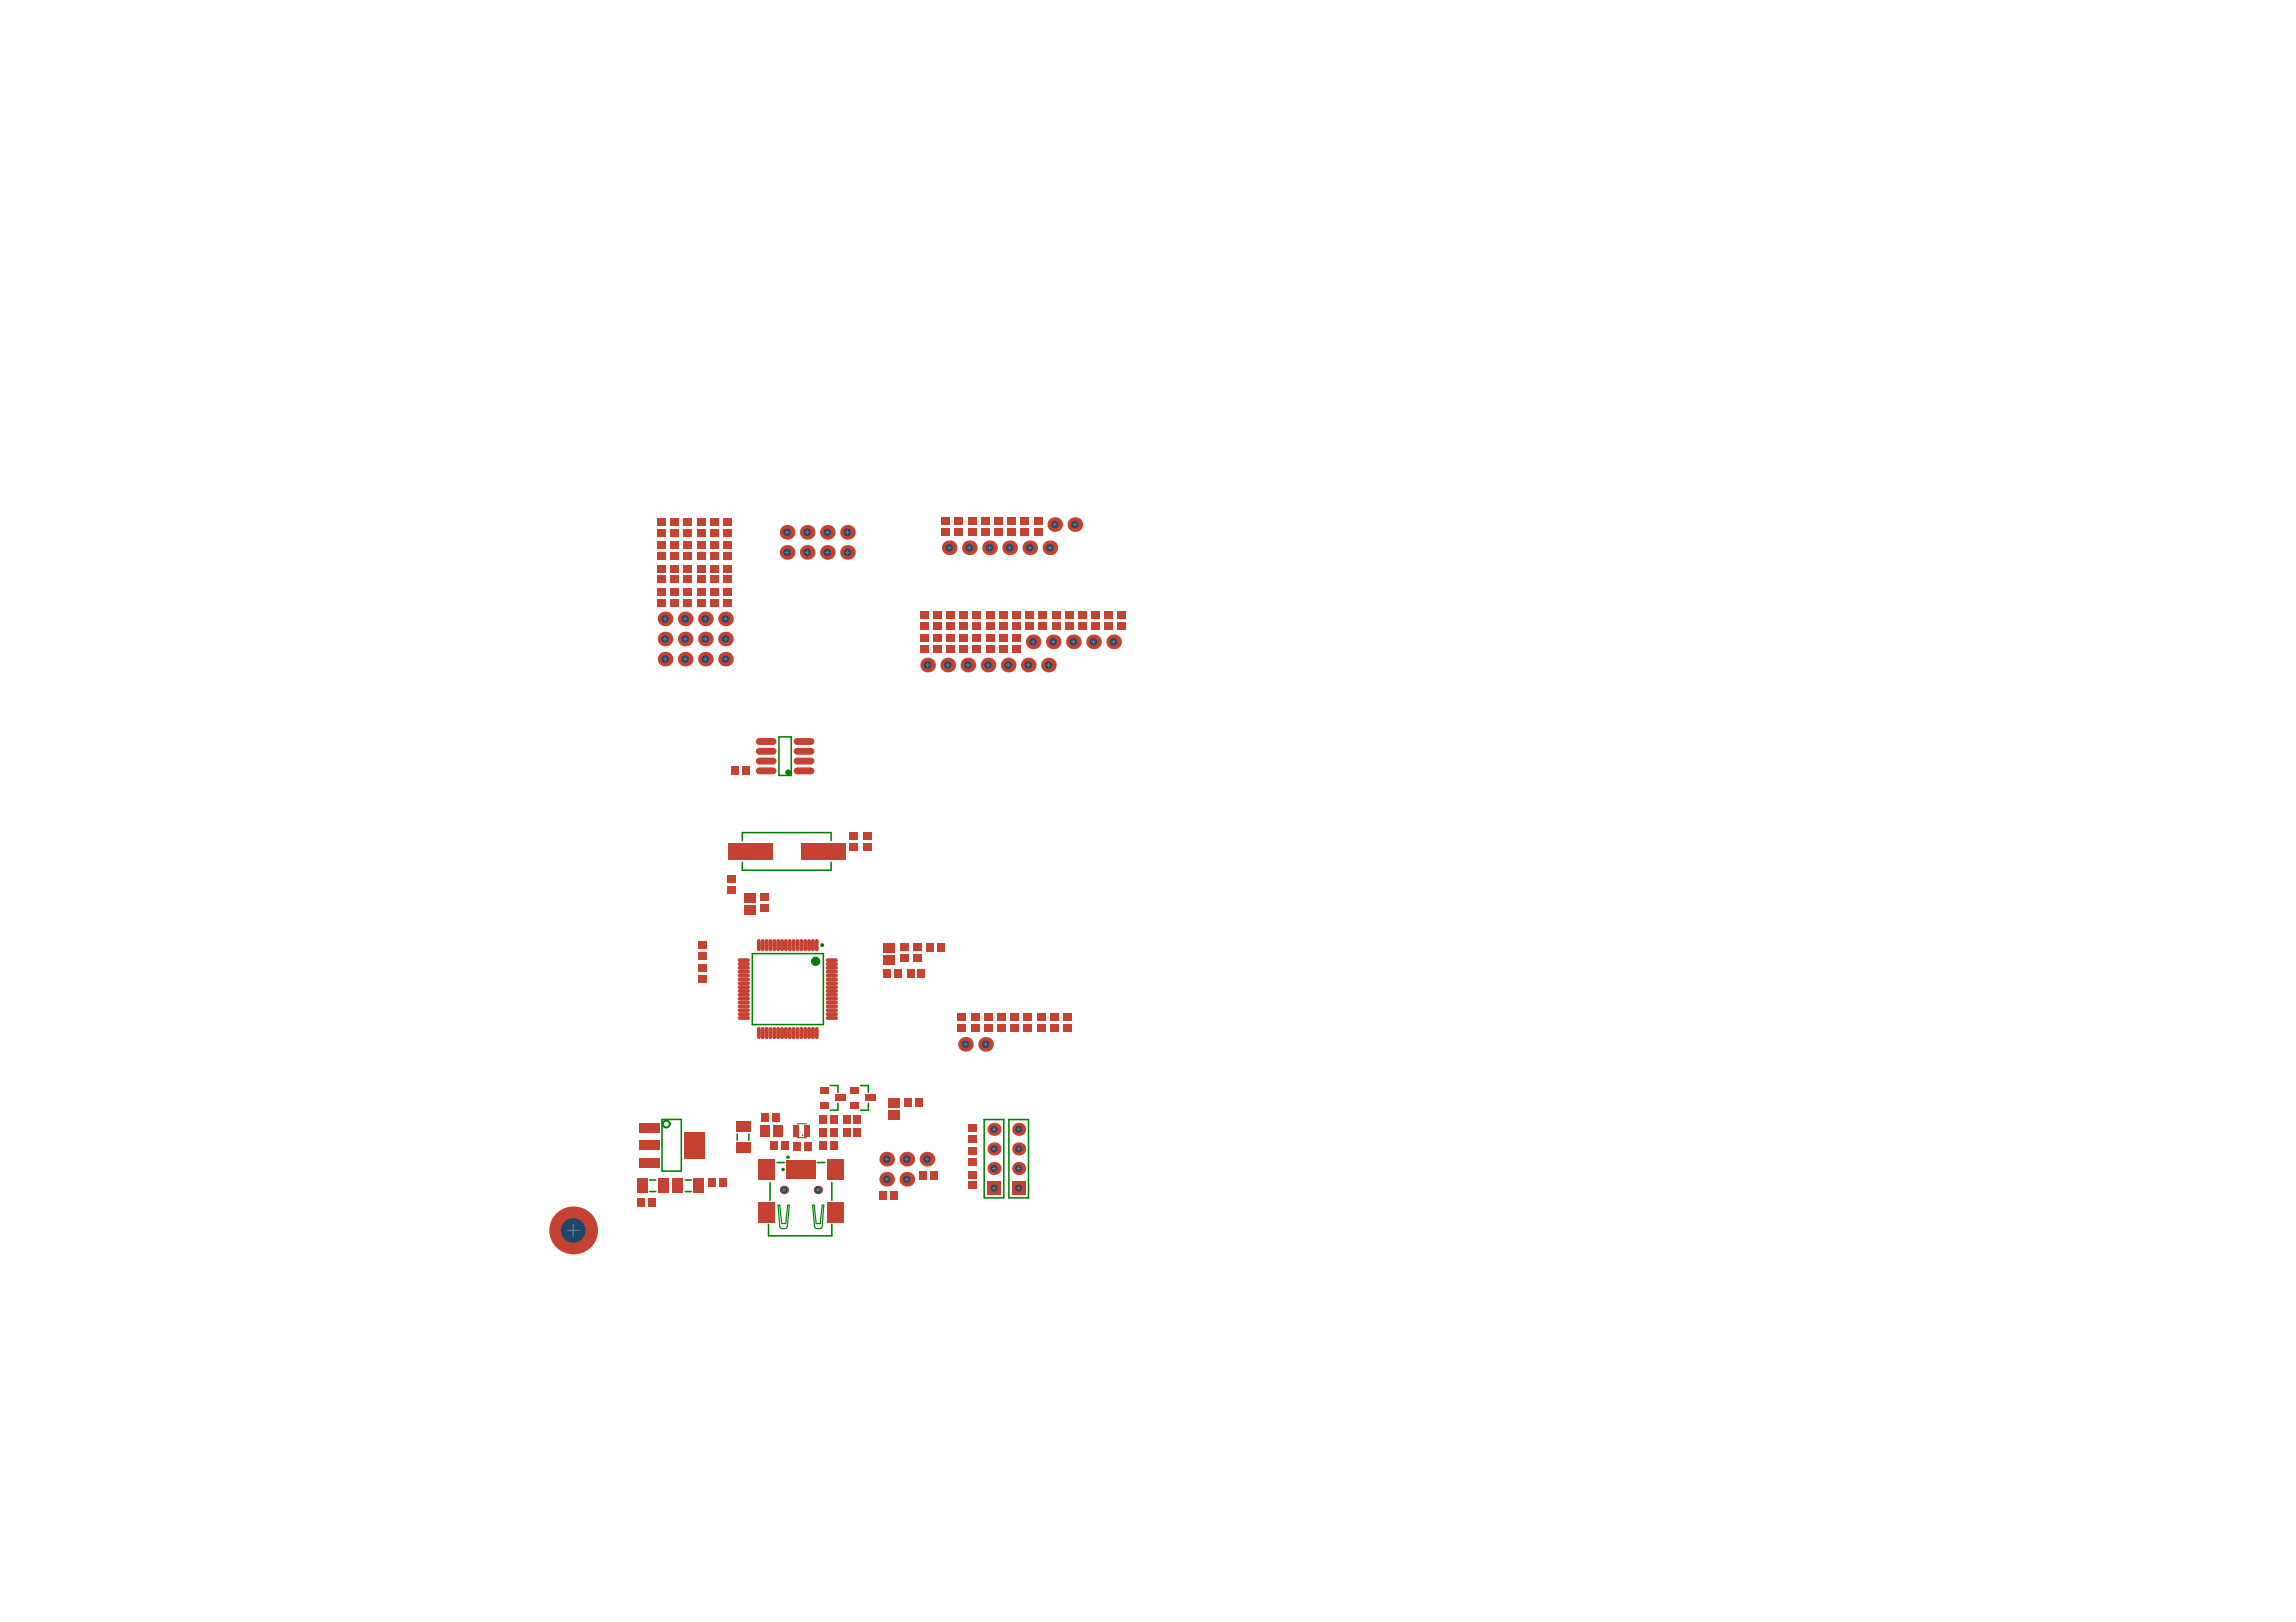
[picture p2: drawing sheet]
<svg xmlns="http://www.w3.org/2000/svg" width="297mm" height="210mm" viewBox="0 0 297 210" stroke-linecap="round" stroke-linejoin="round" font-family="sans-serif">
<circle cx="101.8" cy="68.9" r=".95" fill="#c64230"/>
<circle cx="101.8" cy="68.9" r=".47" fill="#1f4769"/>
<circle cx="105.8" cy="154" r=".55" fill="#c64230"/>
<circle cx="105.8" cy="154" r=".45" fill="#1f4769"/>
<circle cx="101.8" cy="71.5" r=".95" fill="#c64230"/>
<circle cx="101.8" cy="71.5" r=".47" fill="#1f4769"/>
<circle cx="86" cy="85.3" r=".95" fill="#c64230"/>
<circle cx="86" cy="85.3" r=".47" fill="#1f4769"/>
<circle cx="88.6" cy="85.3" r=".95" fill="#c64230"/>
<circle cx="88.6" cy="85.3" r=".47" fill="#1f4769"/>
<circle cx="88.6" cy="82.7" r=".95" fill="#c64230"/>
<circle cx="88.6" cy="82.7" r=".47" fill="#1f4769"/>
<circle cx="86" cy="82.7" r=".95" fill="#c64230"/>
<circle cx="86" cy="82.7" r=".47" fill="#1f4769"/>
<circle cx="93.9" cy="82.7" r=".95" fill="#c64230"/>
<circle cx="93.9" cy="82.7" r=".47" fill="#1f4769"/>
<circle cx="93.9" cy="85.3" r=".95" fill="#c64230"/>
<circle cx="93.9" cy="85.3" r=".47" fill="#1f4769"/>
<circle cx="101.4" cy="154" r=".55" fill="#c64230"/>
<circle cx="101.4" cy="154" r=".45" fill="#1f4769"/>
<circle cx="104.4" cy="68.9" r=".95" fill="#c64230"/>
<circle cx="104.4" cy="68.9" r=".47" fill="#1f4769"/>
<circle cx="114.7" cy="150" r=".95" fill="#c64230"/>
<circle cx="114.7" cy="150" r=".47" fill="#1f4769"/>
<circle cx="109.6" cy="68.9" r=".95" fill="#c64230"/>
<circle cx="109.6" cy="68.9" r=".47" fill="#1f4769"/>
<circle cx="119.9" cy="150" r=".95" fill="#c64230"/>
<circle cx="119.9" cy="150" r=".47" fill="#1f4769"/>
<circle cx="117.3" cy="150" r=".95" fill="#c64230"/>
<circle cx="117.3" cy="150" r=".47" fill="#1f4769"/>
<circle cx="120" cy="86.1" r=".95" fill="#c64230"/>
<circle cx="120" cy="86.1" r=".47" fill="#1f4769"/>
<circle cx="122.6" cy="86.1" r=".95" fill="#c64230"/>
<circle cx="122.6" cy="86.1" r=".47" fill="#1f4769"/>
<path d="M127.7 152.9h1.7v1.7h-1.7z" fill-rule="evenodd" fill="#c64230"/>
<circle cx="128.6" cy="153.8" r=".45" fill="#1f4769"/>
<circle cx="128.6" cy="146.1" r=".85" fill="#c64230"/>
<circle cx="128.6" cy="146.1" r=".45" fill="#1f4769"/>
<circle cx="128.6" cy="148.7" r=".85" fill="#c64230"/>
<circle cx="128.6" cy="148.7" r=".45" fill="#1f4769"/>
<circle cx="128.6" cy="151.2" r=".85" fill="#c64230"/>
<circle cx="128.6" cy="151.2" r=".45" fill="#1f4769"/>
<circle cx="127.5" cy="135.1" r=".95" fill="#c64230"/>
<circle cx="127.5" cy="135.1" r=".47" fill="#1f4769"/>
<circle cx="130.4" cy="86.1" r=".95" fill="#c64230"/>
<circle cx="130.4" cy="86.1" r=".47" fill="#1f4769"/>
<circle cx="125.2" cy="86.1" r=".95" fill="#c64230"/>
<circle cx="125.2" cy="86.1" r=".47" fill="#1f4769"/>
<circle cx="127.8" cy="86.1" r=".95" fill="#c64230"/>
<circle cx="127.8" cy="86.1" r=".47" fill="#1f4769"/>
<circle cx="133.7" cy="83.1" r=".95" fill="#c64230"/>
<circle cx="133.7" cy="83.1" r=".47" fill="#1f4769"/>
<circle cx="136.3" cy="83.1" r=".95" fill="#c64230"/>
<circle cx="136.3" cy="83.1" r=".47" fill="#1f4769"/>
<circle cx="138.9" cy="83.1" r=".95" fill="#c64230"/>
<circle cx="138.9" cy="83.1" r=".47" fill="#1f4769"/>
<circle cx="135.6" cy="86.1" r=".95" fill="#c64230"/>
<circle cx="135.6" cy="86.1" r=".47" fill="#1f4769"/>
<circle cx="136.5" cy="67.9" r=".95" fill="#c64230"/>
<circle cx="136.5" cy="67.9" r=".47" fill="#1f4769"/>
<circle cx="139.1" cy="67.9" r=".95" fill="#c64230"/>
<circle cx="139.1" cy="67.9" r=".47" fill="#1f4769"/>
<circle cx="141.5" cy="83.1" r=".95" fill="#c64230"/>
<circle cx="141.5" cy="83.1" r=".47" fill="#1f4769"/>
<circle cx="144.1" cy="83.1" r=".95" fill="#c64230"/>
<circle cx="144.1" cy="83.1" r=".47" fill="#1f4769"/>
<circle cx="88.6" cy="80.1" r=".95" fill="#c64230"/>
<circle cx="88.6" cy="80.1" r=".47" fill="#1f4769"/>
<circle cx="86" cy="80.1" r=".95" fill="#c64230"/>
<circle cx="86" cy="80.1" r=".47" fill="#1f4769"/>
<circle cx="93.9" cy="80.1" r=".95" fill="#c64230"/>
<circle cx="93.9" cy="80.1" r=".47" fill="#1f4769"/>
<circle cx="104.4" cy="71.5" r=".95" fill="#c64230"/>
<circle cx="104.4" cy="71.5" r=".47" fill="#1f4769"/>
<circle cx="114.7" cy="152.6" r=".95" fill="#c64230"/>
<circle cx="114.7" cy="152.6" r=".47" fill="#1f4769"/>
<circle cx="109.6" cy="71.5" r=".95" fill="#c64230"/>
<circle cx="109.6" cy="71.5" r=".47" fill="#1f4769"/>
<circle cx="117.3" cy="152.6" r=".95" fill="#c64230"/>
<circle cx="117.3" cy="152.6" r=".47" fill="#1f4769"/>
<circle cx="122.8" cy="70.9" r=".95" fill="#c64230"/>
<circle cx="122.8" cy="70.9" r=".47" fill="#1f4769"/>
<circle cx="125.4" cy="70.9" r=".95" fill="#c64230"/>
<circle cx="125.4" cy="70.9" r=".47" fill="#1f4769"/>
<circle cx="128" cy="70.9" r=".95" fill="#c64230"/>
<circle cx="128" cy="70.9" r=".47" fill="#1f4769"/>
<circle cx="130.6" cy="70.9" r=".95" fill="#c64230"/>
<circle cx="130.6" cy="70.9" r=".47" fill="#1f4769"/>
<circle cx="135.8" cy="70.9" r=".95" fill="#c64230"/>
<circle cx="135.8" cy="70.9" r=".47" fill="#1f4769"/>
<circle cx="91.3" cy="82.7" r=".95" fill="#c64230"/>
<circle cx="91.3" cy="82.7" r=".47" fill="#1f4769"/>
<circle cx="91.3" cy="85.3" r=".95" fill="#c64230"/>
<circle cx="91.3" cy="85.3" r=".47" fill="#1f4769"/>
<path d="M130.9 152.9h1.7v1.7h-1.7z" fill-rule="evenodd" fill="#c64230"/>
<circle cx="131.8" cy="153.8" r=".45" fill="#1f4769"/>
<circle cx="131.8" cy="146.1" r=".85" fill="#c64230"/>
<circle cx="131.8" cy="146.1" r=".45" fill="#1f4769"/>
<circle cx="131.8" cy="148.7" r=".85" fill="#c64230"/>
<circle cx="131.8" cy="148.7" r=".45" fill="#1f4769"/>
<circle cx="131.8" cy="151.2" r=".85" fill="#c64230"/>
<circle cx="131.8" cy="151.2" r=".45" fill="#1f4769"/>
<circle cx="124.9" cy="135.1" r=".95" fill="#c64230"/>
<circle cx="124.9" cy="135.1" r=".47" fill="#1f4769"/>
<circle cx="133" cy="86.1" r=".95" fill="#c64230"/>
<circle cx="133" cy="86.1" r=".47" fill="#1f4769"/>
<circle cx="107" cy="68.9" r=".95" fill="#c64230"/>
<circle cx="107" cy="68.9" r=".47" fill="#1f4769"/>
<circle cx="91.3" cy="80.1" r=".95" fill="#c64230"/>
<circle cx="91.3" cy="80.1" r=".47" fill="#1f4769"/>
<circle cx="133.2" cy="70.9" r=".95" fill="#c64230"/>
<circle cx="133.2" cy="70.9" r=".47" fill="#1f4769"/>
<circle cx="107" cy="71.5" r=".95" fill="#c64230"/>
<circle cx="107" cy="71.5" r=".47" fill="#1f4769"/>
<circle cx="74.2" cy="159.2" r="3.1" fill="#c64230"/>
<circle cx="74.2" cy="159.2" r="1.6" fill="#1f4769"/>
<g fill="#c64230">
<path d="M85 74.5h1.1v1h-1.1z" fill-rule="evenodd"/>
<path d="M85 73.1h1.1v1h-1.1z" fill-rule="evenodd"/>
<path d="M85 68.5h1.1v1h-1.1z" fill-rule="evenodd"/>
<path d="M85 67.1h1.1v1h-1.1z" fill-rule="evenodd"/>
<path d="M86.8 74.5h1.1v1h-1.1z" fill-rule="evenodd"/>
<path d="M86.8 73.1h1.1v1h-1.1z" fill-rule="evenodd"/>
<path d="M86.8 68.5h1.1v1h-1.1z" fill-rule="evenodd"/>
<path d="M86.8 67.1h1.1v1h-1.1z" fill-rule="evenodd"/>
<path d="M93.6 74.5h1.1v1h-1.1z" fill-rule="evenodd"/>
<path d="M93.6 73.1h1.1v1h-1.1z" fill-rule="evenodd"/>
<path d="M93.6 68.5h1.1v1h-1.1z" fill-rule="evenodd"/>
<path d="M93.6 67.1h1.1v1h-1.1z" fill-rule="evenodd"/>
<path d="M94.6 99.2h1v1.1h-1z" fill-rule="evenodd"/>
<path d="M99.6 147.7h1v1.1h-1z" fill-rule="evenodd"/>
<path d="M101 147.7h1v1.1h-1z" fill-rule="evenodd"/>
<path d="M104.1 146.1h.7v.5h-.7z" fill-rule="evenodd"/>
<path d="M104.1 145.6h.7v.5h-.7z" fill-rule="evenodd"/>
<path d="M104.1 146.6h.7v.5h-.7z" fill-rule="evenodd"/>
<path d="M107.4 147.7h1v1.1h-1z" fill-rule="evenodd"/>
<path d="M107.4 146h1v1.1h-1z" fill-rule="evenodd"/>
</g>
<g fill="none" stroke="#c64230" stroke-width=".5">
<path d="M107.1 131.7h1.1M107.1 131.2h1.1M107.1 130.7h1.1M107.1 130.2h1.1M107.1 129.7h1.1M107.1 129.2h1.1M107.1 128.7h1.1M107.1 128.2h1.1M107.1 127.7h1.1M107.1 127.2h1.1M107.1 126.7h1.1M107.1 126.3h1.1"/>
<path d="M107.1 125.8h1.1M107.1 125.3h1.1M107.1 124.8h1.1M107.1 124.3h1.1"/>
</g>
<g fill="#c64230">
<path d="M109 146h1v1.1h-1z" fill-rule="evenodd"/>
<path d="M109.9 109.1h1.1v1h-1.1z" fill-rule="evenodd"/>
<path d="M109.9 107.7h1.1v1h-1.1z" fill-rule="evenodd"/>
<path d="M111.6 109.1h1.1v1h-1.1z" fill-rule="evenodd"/>
<path d="M111.6 107.7h1.1v1h-1.1z" fill-rule="evenodd"/>
<path d="M113.7 154.2h1v1.1h-1z" fill-rule="evenodd"/>
<path d="M115.1 154.2h1v1.1h-1z" fill-rule="evenodd"/>
<path d="M114.9 143.7h1.5v1.2h-1.5z" fill-rule="evenodd"/>
<path d="M114.9 142.1h1.5v1.2h-1.5z" fill-rule="evenodd"/>
<path d="M115.7 125.5h1v1.1h-1z" fill-rule="evenodd"/>
<path d="M117 142.1h1v1.1h-1z" fill-rule="evenodd"/>
<path d="M117.3 125.5h1v1.1h-1z" fill-rule="evenodd"/>
<path d="M119 83.5h1.1v1h-1.1z" fill-rule="evenodd"/>
<path d="M119 80.5h1.1v1h-1.1z" fill-rule="evenodd"/>
<path d="M119 79.1h1.1v1h-1.1z" fill-rule="evenodd"/>
<path d="M121.8 68.3h1.1v1h-1.1z" fill-rule="evenodd"/>
<path d="M121.8 66.9h1.1v1h-1.1z" fill-rule="evenodd"/>
<path d="M123.9 131.1h1.1v1h-1.1z" fill-rule="evenodd"/>
<path d="M124.1 83.5h1.1v1h-1.1z" fill-rule="evenodd"/>
<path d="M124.1 80.5h1.1v1h-1.1z" fill-rule="evenodd"/>
<path d="M124.1 79.1h1.1v1h-1.1z" fill-rule="evenodd"/>
<path d="M123.5 68.3h1.1v1h-1.1z" fill-rule="evenodd"/>
<path d="M123.5 66.9h1.1v1h-1.1z" fill-rule="evenodd"/>
<path d="M125.3 151.5h1.1v1h-1.1z" fill-rule="evenodd"/>
<path d="M125.3 149.9h1.1v1h-1.1z" fill-rule="evenodd"/>
<path d="M125.3 145.5h1.1v1h-1.1z" fill-rule="evenodd"/>
<path d="M125.6 131.1h1.1v1h-1.1z" fill-rule="evenodd"/>
<path d="M125.8 83.5h1.1v1h-1.1z" fill-rule="evenodd"/>
<path d="M125.8 80.5h1.1v1h-1.1z" fill-rule="evenodd"/>
<path d="M125.8 79.1h1.1v1h-1.1z" fill-rule="evenodd"/>
<path d="M125.2 68.3h1.1v1h-1.1z" fill-rule="evenodd"/>
<path d="M125.2 66.9h1.1v1h-1.1z" fill-rule="evenodd"/>
<path d="M127.3 131.1h1.1v1h-1.1z" fill-rule="evenodd"/>
<path d="M127.5 83.5h1.1v1h-1.1z" fill-rule="evenodd"/>
<path d="M127.5 80.5h1.1v1h-1.1z" fill-rule="evenodd"/>
<path d="M127.5 79.1h1.1v1h-1.1z" fill-rule="evenodd"/>
<path d="M129.2 83.5h1.1v1h-1.1z" fill-rule="evenodd"/>
<path d="M129.2 80.5h1.1v1h-1.1z" fill-rule="evenodd"/>
<path d="M129.2 79.1h1.1v1h-1.1z" fill-rule="evenodd"/>
<path d="M132 68.3h1.1v1h-1.1z" fill-rule="evenodd"/>
<path d="M132 66.9h1.1v1h-1.1z" fill-rule="evenodd"/>
<path d="M134.1 131.1h1.1v1h-1.1z" fill-rule="evenodd"/>
<path d="M133.7 68.3h1.1v1h-1.1z" fill-rule="evenodd"/>
<path d="M133.7 66.9h1.1v1h-1.1z" fill-rule="evenodd"/>
<path d="M135.8 131.1h1.1v1h-1.1z" fill-rule="evenodd"/>
<path d="M136.1 80.5h1.1v1h-1.1z" fill-rule="evenodd"/>
<path d="M136.1 79.1h1.1v1h-1.1z" fill-rule="evenodd"/>
<path d="M137.6 131.1h1.1v1h-1.1z" fill-rule="evenodd"/>
<path d="M137.8 80.5h1.1v1h-1.1z" fill-rule="evenodd"/>
<path d="M137.8 79.1h1.1v1h-1.1z" fill-rule="evenodd"/>
<path d="M139.5 80.5h1.1v1h-1.1z" fill-rule="evenodd"/>
<path d="M139.5 79.1h1.1v1h-1.1z" fill-rule="evenodd"/>
<path d="M82.4 155h1v1.1h-1z" fill-rule="evenodd"/>
<path d="M82.4 152.5h1.3v1.9h-1.3z" fill-rule="evenodd"/>
<path d="M85.1 152.5h1.3v1.9h-1.3z" fill-rule="evenodd"/>
<path d="M85 71.5h1.1v1h-1.1z" fill-rule="evenodd"/>
<path d="M85 77.5h1.1v1h-1.1z" fill-rule="evenodd"/>
<path d="M85 76.1h1.1v1h-1.1z" fill-rule="evenodd"/>
<path d="M85 70.1h1.1v1h-1.1z" fill-rule="evenodd"/>
<path d="M87.1 152.5h1.2v1.9h-1.2z" fill-rule="evenodd"/>
<path d="M86.8 71.5h1.1v1h-1.1z" fill-rule="evenodd"/>
<path d="M86.8 77.5h1.1v1h-1.1z" fill-rule="evenodd"/>
<path d="M86.8 76.1h1.1v1h-1.1z" fill-rule="evenodd"/>
<path d="M86.8 70.1h1.1v1h-1.1z" fill-rule="evenodd"/>
<path d="M91.7 152.5h1v1.1h-1z" fill-rule="evenodd"/>
<path d="M93.1 152.5h1v1.1h-1z" fill-rule="evenodd"/>
<path d="M93.6 71.5h1.1v1h-1.1z" fill-rule="evenodd"/>
<path d="M93.6 77.5h1.1v1h-1.1z" fill-rule="evenodd"/>
<path d="M93.6 76.1h1.1v1h-1.1z" fill-rule="evenodd"/>
<path d="M93.6 70.1h1.1v1h-1.1z" fill-rule="evenodd"/>
</g>
<g fill="none" stroke="#c64230" stroke-width=".5">
<path d="M98.2 121.8v1.1M98.2 133.1v1.1M99.2 121.8v1.1M99.2 133.1v1.1M99.7 121.8v1.1M99.7 133.1v1.1M100.2 121.8v1.1M100.2 133.1v1.1M101.2 121.8v1.1M101.2 133.1v1.1M101.7 121.8v1.1M101.7 133.1v1.1"/>
<path d="M102.2 121.8v1.1M102.2 133.1v1.1M102.7 121.8v1.1M102.7 133.1v1.1M103.2 121.8v1.1M103.2 133.1v1.1M103.7 121.8v1.1M103.7 133.1v1.1M104.2 121.8v1.1M104.2 133.1v1.1M104.7 121.8v1.1M104.7 133.1v1.1"/>
<path d="M105.2 121.8v1.1M105.2 133.1v1.1M105.7 121.8v1.1M105.7 133.1v1.1"/>
</g>
<g fill="#c64230">
<path d="M107.4 144.3h1v1.1h-1z" fill-rule="evenodd"/>
<path d="M109 144.3h1v1.1h-1z" fill-rule="evenodd"/>
<path d="M119.8 122.1h1v1.1h-1z" fill-rule="evenodd"/>
<path d="M119 82.1h1.1v1h-1.1z" fill-rule="evenodd"/>
<path d="M121.2 122.1h1v1.1h-1z" fill-rule="evenodd"/>
<path d="M123.9 132.5h1.1v1h-1.1z" fill-rule="evenodd"/>
<path d="M124.1 82.1h1.1v1h-1.1z" fill-rule="evenodd"/>
<path d="M125.3 152.9h1.1v1h-1.1z" fill-rule="evenodd"/>
<path d="M125.3 148.5h1.1v1h-1.1z" fill-rule="evenodd"/>
<path d="M125.3 146.9h1.1v1h-1.1z" fill-rule="evenodd"/>
<path d="M125.6 132.5h1.1v1h-1.1z" fill-rule="evenodd"/>
<path d="M125.8 82.1h1.1v1h-1.1z" fill-rule="evenodd"/>
<path d="M127.3 132.5h1.1v1h-1.1z" fill-rule="evenodd"/>
<path d="M127.5 82.1h1.1v1h-1.1z" fill-rule="evenodd"/>
<path d="M129.2 82.1h1.1v1h-1.1z" fill-rule="evenodd"/>
<path d="M134.1 132.5h1.1v1h-1.1z" fill-rule="evenodd"/>
<path d="M135.8 132.5h1.1v1h-1.1z" fill-rule="evenodd"/>
<path d="M137.6 132.5h1.1v1h-1.1z" fill-rule="evenodd"/>
<path d="M101.7 150.2h.7v2.4h-.7z" fill-rule="evenodd"/>
<path d="M104.1 150.2h.7v2.4h-.7z" fill-rule="evenodd"/>
<path d="M103.3 150.2h.7v2.4h-.7z" fill-rule="evenodd"/>
<path d="M104.9 150.2h.7v2.4h-.7z" fill-rule="evenodd"/>
<path d="M90.3 123.2h1.1v1h-1.1z" fill-rule="evenodd"/>
<path d="M90.3 121.8h1.1v1h-1.1z" fill-rule="evenodd"/>
<path d="M90.2 74.5h1.1v1h-1.1z" fill-rule="evenodd"/>
<path d="M88.5 74.5h1.1v1h-1.1z" fill-rule="evenodd"/>
<path d="M90.2 73.1h1.1v1h-1.1z" fill-rule="evenodd"/>
<path d="M88.5 73.1h1.1v1h-1.1z" fill-rule="evenodd"/>
<path d="M90.2 68.5h1.1v1h-1.1z" fill-rule="evenodd"/>
<path d="M88.5 68.5h1.1v1h-1.1z" fill-rule="evenodd"/>
<path d="M90.2 67.1h1.1v1h-1.1z" fill-rule="evenodd"/>
<path d="M88.5 67.1h1.1v1h-1.1z" fill-rule="evenodd"/>
<path d="M95.2 147.9h1.9v1.3h-1.9z" fill-rule="evenodd"/>
<path d="M98.4 145.6h1.2v1.5h-1.2z" fill-rule="evenodd"/>
<path d="M95.2 145.2h1.9v1.3h-1.9z" fill-rule="evenodd"/>
<path d="M98.5 144h1v1.1h-1z" fill-rule="evenodd"/>
</g>
<g fill="none" stroke="#c64230" stroke-width=".5">
<path d="M95.7 131.2h1.1M95.7 131.7h1.1M95.7 129.2h1.1M95.7 129.7h1.1M95.7 130.2h1.1M95.7 130.7h1.1M95.7 127.2h1.1M95.7 127.7h1.1M95.7 128.2h1.1M95.7 128.7h1.1M95.7 125.3h1.1M95.7 125.8h1.1"/>
<path d="M95.7 126.3h1.1M95.7 126.7h1.1M95.7 124.3h1.1M95.7 124.8h1.1"/>
</g>
<g fill="#c64230">
<path d="M98.3 117h1.1v1h-1.1z" fill-rule="evenodd"/>
<path d="M96.2 117.2h1.5v1.2h-1.5z" fill-rule="evenodd"/>
<path d="M98.3 115.6h1.1v1h-1.1z" fill-rule="evenodd"/>
<path d="M96.2 115.6h1.5v1.2h-1.5z" fill-rule="evenodd"/>
<path d="M94 113.3h1.1v1h-1.1z" fill-rule="evenodd"/>
<path d="M96 99.2h1v1.1h-1z" fill-rule="evenodd"/>
<path d="M91.9 74.5h1.1v1h-1.1z" fill-rule="evenodd"/>
<path d="M91.9 73.1h1.1v1h-1.1z" fill-rule="evenodd"/>
<path d="M91.9 68.5h1.1v1h-1.1z" fill-rule="evenodd"/>
<path d="M91.9 67.1h1.1v1h-1.1z" fill-rule="evenodd"/>
<path d="M102.6 147.8h1v1.1h-1z" fill-rule="evenodd"/>
<path d="M104 147.8h1v1.1h-1z" fill-rule="evenodd"/>
<path d="M106 147.7h1v1.1h-1z" fill-rule="evenodd"/>
<path d="M106 146h1v1.1h-1z" fill-rule="evenodd"/>
<path d="M100 145.6h1.2v1.5h-1.2z" fill-rule="evenodd"/>
<path d="M102.7 145.6h.7v.5h-.7z" fill-rule="evenodd"/>
<path d="M102.7 146.1h.7v.5h-.7z" fill-rule="evenodd"/>
<path d="M102.7 146.6h.7v.5h-.7z" fill-rule="evenodd"/>
<path d="M99.9 144h1v1.1h-1z" fill-rule="evenodd"/>
</g>
<path d="M103.1 99.8h1.8M103.1 97.2h1.8M103.1 96h1.8" fill="none" stroke="#c64230" stroke-width=".9"/>
<g fill="#c64230">
<path d="M110.4 146h1v1.1h-1z" fill-rule="evenodd"/>
<path d="M112 141.6h1.3v.9h-1.3z" fill-rule="evenodd"/>
<path d="M108.1 141.6h1.3v.9h-1.3z" fill-rule="evenodd"/>
<path d="M114.3 125.5h1v1.1h-1z" fill-rule="evenodd"/>
<path d="M114.3 123.7h1.5v1.2h-1.5z" fill-rule="evenodd"/>
<path d="M118.9 151.6h1v1.1h-1z" fill-rule="evenodd"/>
<path d="M120.3 151.6h1v1.1h-1z" fill-rule="evenodd"/>
<path d="M118.4 142.1h1v1.1h-1z" fill-rule="evenodd"/>
<path d="M118.7 125.5h1v1.1h-1z" fill-rule="evenodd"/>
<path d="M118.1 123.5h1.1v1h-1.1z" fill-rule="evenodd"/>
<path d="M116.4 123.5h1.1v1h-1.1z" fill-rule="evenodd"/>
<path d="M120.7 83.5h1.1v1h-1.1z" fill-rule="evenodd"/>
<path d="M122.4 83.5h1.1v1h-1.1z" fill-rule="evenodd"/>
<path d="M120.7 80.5h1.1v1h-1.1z" fill-rule="evenodd"/>
<path d="M122.4 80.5h1.1v1h-1.1z" fill-rule="evenodd"/>
<path d="M120.7 79.1h1.1v1h-1.1z" fill-rule="evenodd"/>
<path d="M122.4 79.1h1.1v1h-1.1z" fill-rule="evenodd"/>
<path d="M130.7 131.1h1.1v1h-1.1z" fill-rule="evenodd"/>
<path d="M129 131.1h1.1v1h-1.1z" fill-rule="evenodd"/>
<path d="M131 83.5h1.1v1h-1.1z" fill-rule="evenodd"/>
<path d="M131 80.5h1.1v1h-1.1z" fill-rule="evenodd"/>
<path d="M131 79.1h1.1v1h-1.1z" fill-rule="evenodd"/>
<path d="M130.3 68.3h1.1v1h-1.1z" fill-rule="evenodd"/>
<path d="M128.6 68.3h1.1v1h-1.1z" fill-rule="evenodd"/>
<path d="M126.9 68.3h1.1v1h-1.1z" fill-rule="evenodd"/>
<path d="M130.3 66.9h1.1v1h-1.1z" fill-rule="evenodd"/>
<path d="M128.6 66.9h1.1v1h-1.1z" fill-rule="evenodd"/>
<path d="M126.9 66.9h1.1v1h-1.1z" fill-rule="evenodd"/>
<path d="M132.4 131.1h1.1v1h-1.1z" fill-rule="evenodd"/>
<path d="M134.4 80.5h1.1v1h-1.1z" fill-rule="evenodd"/>
<path d="M132.7 80.5h1.1v1h-1.1z" fill-rule="evenodd"/>
<path d="M134.4 79.1h1.1v1h-1.1z" fill-rule="evenodd"/>
<path d="M132.7 79.1h1.1v1h-1.1z" fill-rule="evenodd"/>
<path d="M144.6 80.5h1.1v1h-1.1z" fill-rule="evenodd"/>
<path d="M141.2 80.5h1.1v1h-1.1z" fill-rule="evenodd"/>
<path d="M142.9 80.5h1.1v1h-1.1z" fill-rule="evenodd"/>
<path d="M144.6 79.1h1.1v1h-1.1z" fill-rule="evenodd"/>
<path d="M141.2 79.1h1.1v1h-1.1z" fill-rule="evenodd"/>
<path d="M142.9 79.1h1.1v1h-1.1z" fill-rule="evenodd"/>
<path d="M83.8 155h1v1.1h-1z" fill-rule="evenodd"/>
<path d="M89.7 152.5h1.3v1.9h-1.3z" fill-rule="evenodd"/>
<path d="M88.5 146.5h2.6v3.5h-2.6z" fill-rule="evenodd"/>
<path d="M90.3 126.2h1.1v1h-1.1z" fill-rule="evenodd"/>
<path d="M90.3 124.8h1.1v1h-1.1z" fill-rule="evenodd"/>
<path d="M90.2 71.5h1.1v1h-1.1z" fill-rule="evenodd"/>
<path d="M88.5 71.5h1.1v1h-1.1z" fill-rule="evenodd"/>
<path d="M90.2 77.5h1.1v1h-1.1z" fill-rule="evenodd"/>
<path d="M90.2 76.1h1.1v1h-1.1z" fill-rule="evenodd"/>
<path d="M88.5 77.5h1.1v1h-1.1z" fill-rule="evenodd"/>
<path d="M88.5 76.1h1.1v1h-1.1z" fill-rule="evenodd"/>
<path d="M90.2 70.1h1.1v1h-1.1z" fill-rule="evenodd"/>
<path d="M88.5 70.1h1.1v1h-1.1z" fill-rule="evenodd"/>
</g>
<path d="M98.7 121.8v1.1M98.7 133.1v1.1" fill="none" stroke="#c64230" stroke-width=".5"/>
<g fill="#c64230">
<path d="M94 114.7h1.1v1h-1.1z" fill-rule="evenodd"/>
<path d="M94.2 109.1h5.7v2.2h-5.7z" fill-rule="evenodd"/>
<path d="M91.9 71.5h1.1v1h-1.1z" fill-rule="evenodd"/>
<path d="M91.9 77.5h1.1v1h-1.1z" fill-rule="evenodd"/>
<path d="M91.9 76.1h1.1v1h-1.1z" fill-rule="evenodd"/>
<path d="M91.9 70.1h1.1v1h-1.1z" fill-rule="evenodd"/>
<path d="M106 144.3h1v1.1h-1z" fill-rule="evenodd"/>
<path d="M106.1 142.6h1.1v.8h-1.1z" fill-rule="evenodd"/>
<path d="M106.1 140.7h1.1v.8h-1.1z" fill-rule="evenodd"/>
</g>
<path d="M100.7 121.8v1.1M100.7 133.1v1.1" fill="none" stroke="#c64230" stroke-width=".5"/>
<path d="M103.1 98.5h1.8" fill="none" stroke="#c64230" stroke-width=".9"/>
<g fill="#c64230">
<path d="M110.4 144.3h1v1.1h-1z" fill-rule="evenodd"/>
<path d="M110.1 142.6h1.1v.8h-1.1z" fill-rule="evenodd"/>
<path d="M110.1 140.7h1.1v.8h-1.1z" fill-rule="evenodd"/>
<path d="M114.3 122.1h1.5v1.2h-1.5z" fill-rule="evenodd"/>
<path d="M118.1 122.1h1.1v1h-1.1z" fill-rule="evenodd"/>
<path d="M116.4 122.1h1.1v1h-1.1z" fill-rule="evenodd"/>
<path d="M120.7 82.1h1.1v1h-1.1z" fill-rule="evenodd"/>
<path d="M122.4 82.1h1.1v1h-1.1z" fill-rule="evenodd"/>
<path d="M130.7 132.5h1.1v1h-1.1z" fill-rule="evenodd"/>
<path d="M129 132.5h1.1v1h-1.1z" fill-rule="evenodd"/>
<path d="M131 82.1h1.1v1h-1.1z" fill-rule="evenodd"/>
<path d="M132.4 132.5h1.1v1h-1.1z" fill-rule="evenodd"/>
<path d="M102.5 150.2h.7v2.4h-.7z" fill-rule="evenodd"/>
<path d="M82.7 149.9h2.6v1.2h-2.6z" fill-rule="evenodd"/>
<path d="M82.7 147.6h2.6v1.2h-2.6z" fill-rule="evenodd"/>
<path d="M82.7 145.3h2.6v1.2h-2.6z" fill-rule="evenodd"/>
</g>
<path d="M98.2 99.8h1.8M98.2 97.2h1.8M98.2 96h1.8" fill="none" stroke="#c64230" stroke-width=".9"/>
<path d="M98.1 155.5h2.2v2.7h-2.2z" fill-rule="evenodd" fill="#c64230"/>
<path d="M98.2 98.5h1.8" fill="none" stroke="#c64230" stroke-width=".9"/>
<g fill="#c64230">
<path d="M107 155.5h2.2v2.7h-2.2z" fill-rule="evenodd"/>
<path d="M98.1 150h2.2v2.7h-2.2z" fill-rule="evenodd"/>
<path d="M107 150h2.2v2.7h-2.2z" fill-rule="evenodd"/>
<path d="M103.7 109.1h5.7v2.2h-5.7z" fill-rule="evenodd"/>
</g>
<g fill="none" stroke="#008000" stroke-width=".2">
<path d="M100.8 95.4h1.6v5h-1.6zM96 108.8v-1.1h11.5v1.1M96 111.6v1h11.5v-1M97.3 123.4h9.2v9.2h-9.2zM84 154.2h.8M84 152.7h.8M85.6 144.9h2.5v6.7h-2.5zM88.6 154.2h.8M88.6 152.7h.8M95.4 146.8v.8M96.9 146.8v.8M99.4 158.4v1.5h8.2v-1.5"/>
<path d="M99.6 153v2.3M100.5 150.4h1M105.7 150.4h1M107.4 140.5h1v.9M107.6 153v2.3M108.4 142.8v.9h-1M111.3 140.5h1v.9M112.3 142.8v.9h-1M127.3 144.9h2.6v10.1h-2.6zM130.5 144.9h2.6v10.1h-2.6z"/>
<circle cx="101.3" cy="151.3" r=".12"/>
<circle cx="101.9" cy="149.7" r=".12"/>
</g>
<path d="M100.7 156h.2l.2 2.3h.6l.2-2.3h.2l-.2 2.7a.55 .55 0 0 1-.5 .3 .55 .55 0 0 1-.5-.3zM105.1 156h.2l.3 2.3h.5l.3-2.3h.2l-.2 2.7a.55 .55 0 0 1-.5 .3 .55 .55 0 0 1-.5-.3z" fill="none" stroke="#008000" stroke-width=".15"/>
<g fill="none" stroke="#008000" stroke-width=".13">
<path d="M103.1 145.4h1.2M103.1 147.2h1.2"/>
<circle cx="103.8" cy="146.9" r=".03"/>
</g>
<circle cx="102" cy="100" r=".2" fill="none" stroke="#008000" stroke-width=".35"/>
<g fill="none" stroke="#008000" stroke-width=".25">
<circle cx="106.4" cy="122.3" r=".12"/>
<circle cx="86.2" cy="145.5" r=".45"/>
</g>
<circle cx="105.5" cy="124.4" r=".3" fill="none" stroke="#008000" stroke-width=".6"/>
<g fill="none" stroke="#808080" stroke-width=".13">
<path d="M86 79.9v.4M88.6 79.9v.4M91.3 79.9v.4M93.9 79.9v.4M101.6 68.9h.5M101.6 71.5h.5M101.8 68.6v.5M101.8 71.3v.4M104.2 68.9h.5M104.2 71.5h.5M104.4 68.6v.5M104.4 71.3v.4"/>
<path d="M106.8 68.9h.5M106.8 71.5h.5M107 68.6v.5M107 71.3v.4M109.4 68.9h.5M109.4 71.5h.5M109.6 68.6v.5M109.6 71.3v.4M122.6 70.9h.4M122.8 70.7v.4M125.2 70.9h.4M125.4 70.7v.4"/>
<path d="M127.8 70.9h.5M128 70.7v.4M130.4 70.9h.5M130.6 70.7v.4M133 70.9h.5M133.2 70.7v.4M135.6 70.9h.5M135.8 70.7v.4M136.2 67.9h.5M136.5 67.7v.4M138.8 67.9h.5M139.1 67.7v.4"/>
<path d="M85.8 85.3h.5M85.8 82.7h.5M85.8 80.1h.5M86 82.5v.4M86 85.1v.4M88.4 85.3h.5M88.4 82.7h.5M88.4 80.1h.5M88.6 82.5v.4M88.6 85.1v.4M91 85.3h.5M91 82.7h.5"/>
<path d="M91 80.1h.5M91.3 82.5v.4M91.3 85.1v.4M93.6 85.3h.5M93.6 82.7h.5M93.6 80.1h.5M93.9 82.5v.4M93.9 85.1v.4M119.8 86.1h.4M120 85.8v.5M122.4 86.1h.4M122.6 85.8v.5"/>
<path d="M125 86.1h.5M125.2 85.8v.5M127.6 86.1h.5M127.8 85.8v.5M130.2 86.1h.5M130.4 85.8v.5M132.8 86.1h.5M133 85.8v.5M133.4 83.1h.5M133.7 82.8v.5M135.4 86.1h.5M135.6 85.8v.5"/>
<path d="M136 83.1h.5M136.3 82.8v.5M138.6 83.1h.5M138.9 82.8v.5M141.2 83.1h.5M141.5 82.8v.5M143.8 83.1h.5M144.1 82.8v.5M124.7 135.1h.4M124.9 134.9v.5M127.3 135.1h.4M127.5 134.9v.5"/>
<path d="M73.4 159.2h1.6M74.2 158.4v1.6M101.2 154h.4M101.4 153.8v.4M105.6 154h.4M105.8 153.8v.4M114.5 150h.5M114.5 152.6h.5M114.7 149.8v.4M114.7 152.4v.4M117.1 150h.5M117.1 152.6h.5"/>
<path d="M117.3 149.8v.4M117.3 152.4v.4M119.7 150h.5M119.9 149.8v.4M128.4 153.7h.4M128.4 146.1h.4M128.4 148.7h.4M128.4 151.2h.4M128.6 145.9v.5M128.6 148.5v.4M128.6 151v.4M128.6 153.5v.5"/>
<path d="M131.6 153.7h.4M131.6 146.1h.4M131.6 148.7h.4M131.6 151.2h.4M131.8 145.9v.5M131.8 148.5v.4M131.8 151v.4M131.8 153.5v.5"/>
</g>
</svg>
